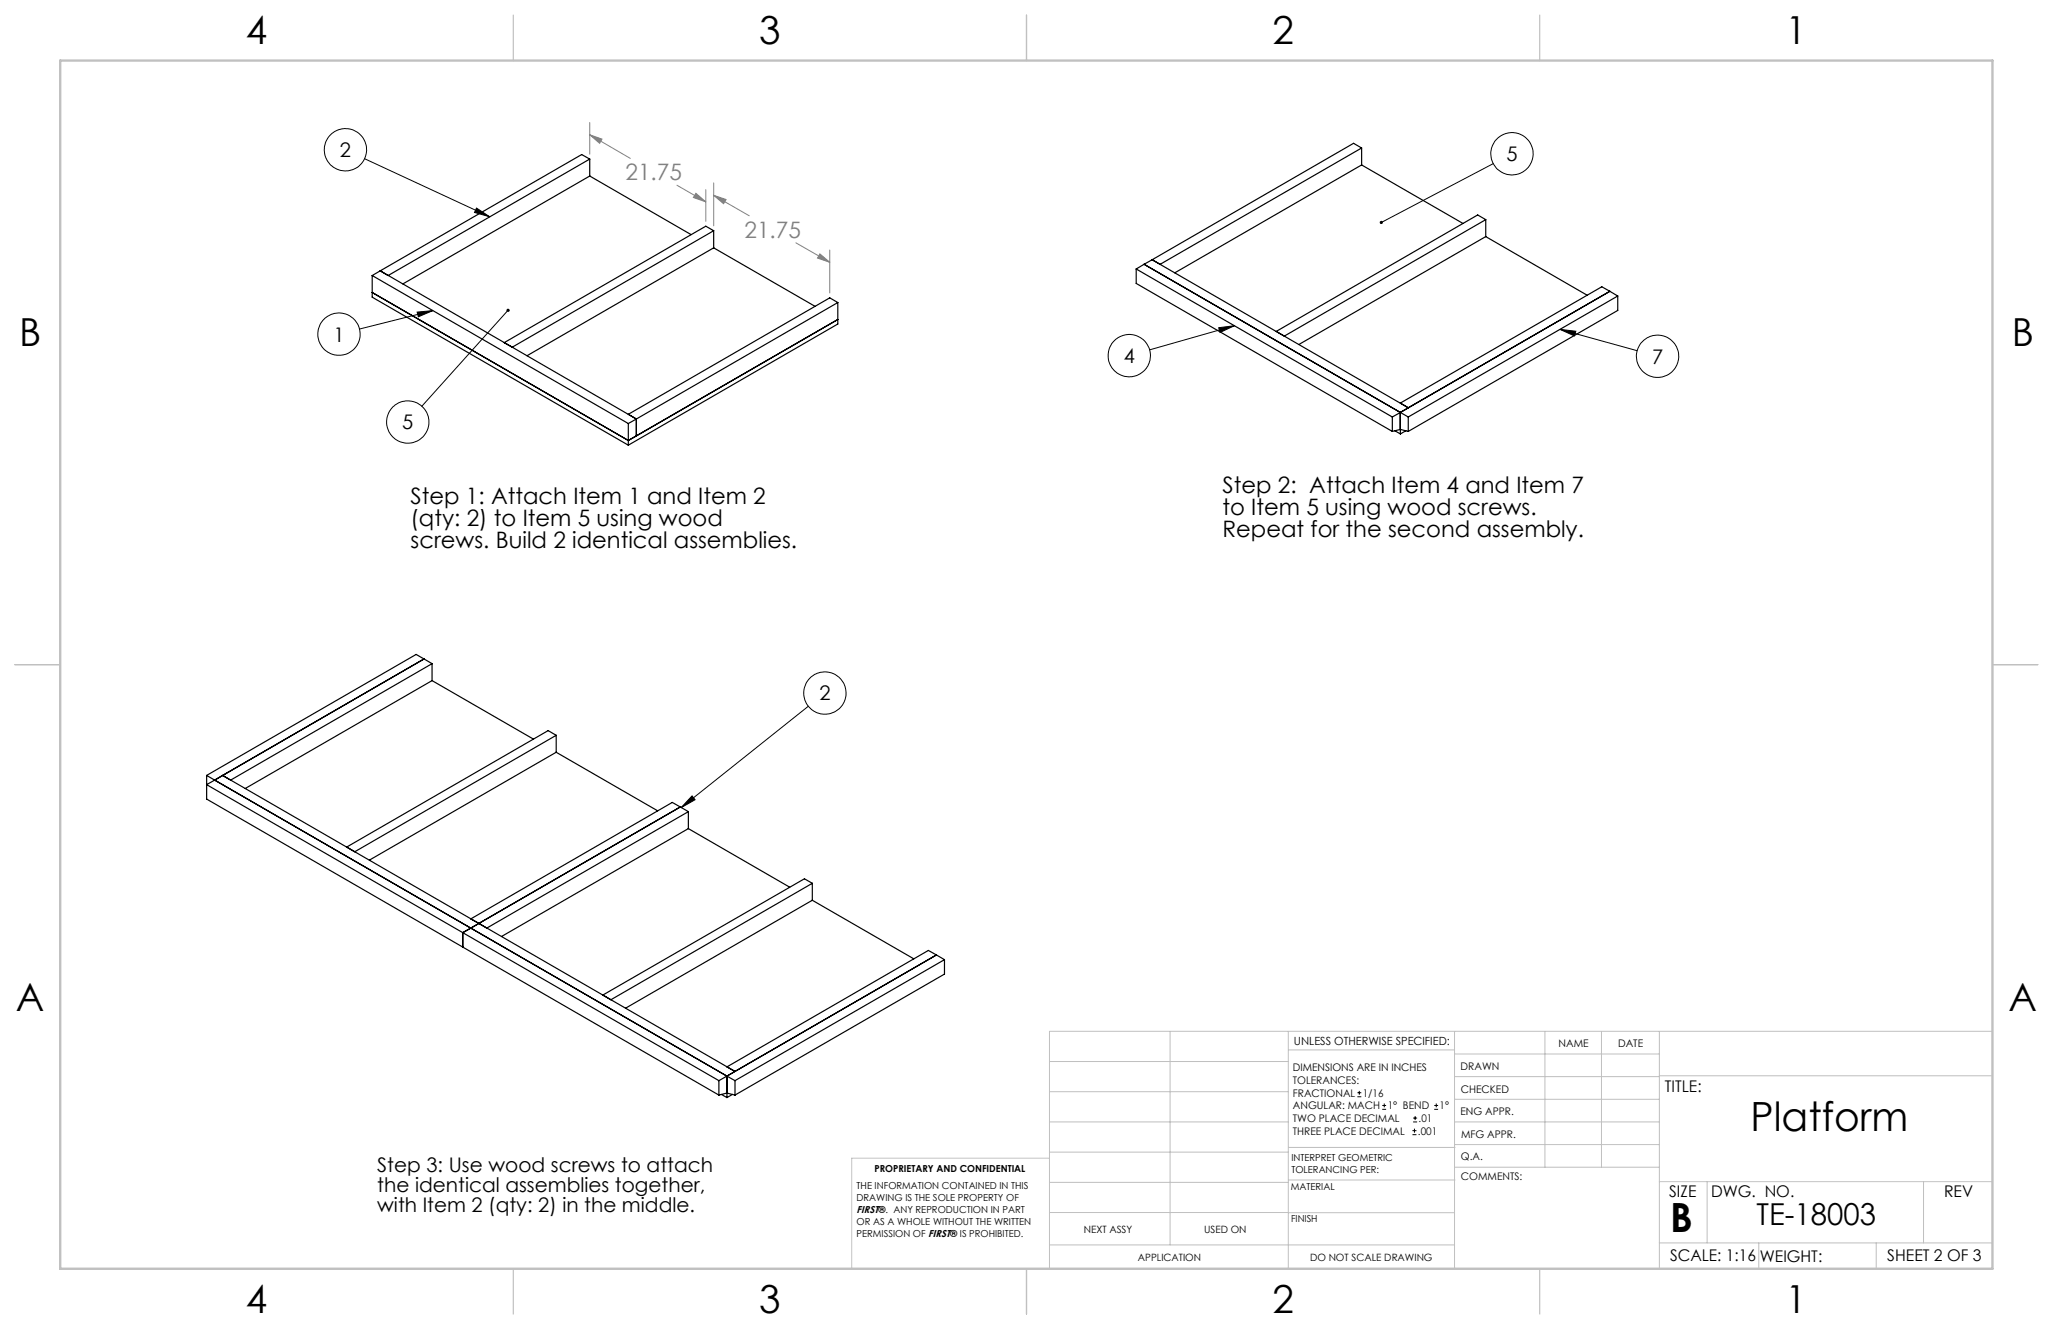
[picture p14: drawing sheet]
<svg xmlns="http://www.w3.org/2000/svg" width="432mm" height="279mm" viewBox="0 0 432 279" stroke-linecap="round" stroke-linejoin="round" font-family="sans-serif">
<defs><g id="words">
<g font-size="8.5">
<text x="368.2" y="237.7">Platform</text>
<text x="351.3" y="259">B</text>
</g>
<g font-size="8.1">
<text x="51.7" y="9.3">4</text>
<text x="159.7" y="9.3">3</text>
<text x="267.6" y="9.3">2</text>
<text x="375.6" y="9.3">1</text>
<text x="4" y="72.8">B</text>
<text x="423.1" y="72.8">B</text>
<text x="3.3" y="212.5">A</text>
<text x="422.4" y="212.5">A</text>
<text x="51.7" y="276">4</text>
<text x="159.7" y="276">3</text>
<text x="267.6" y="276">2</text>
<text x="375.6" y="276">1</text>
</g>
<text font-size="6.3" x="369.4" y="257.6">TE-18003</text>
<g font-size="4.8" fill="#808080">
<text x="131.6" y="37.9">21.75</text>
<text x="156.6" y="50">21.75</text>
</g>
<g font-size="4.8">
<text x="86.4" y="106">Step 1: Attach Item 1 and Item 2</text>
<text x="257.1" y="103.6">Step 2: Attach Item 4 and Item 7</text>
<text x="86.4" y="110.7">(qty: 2) to Item 5 using wood</text>
<text x="257.1" y="108.2">to Item 5 using wood screws.</text>
<text x="257.1" y="112.8">Repeat for the second assembly.</text>
<text x="86.4" y="115.3">screws. Build 2 identical assemblies.</text>
</g>
<g font-size="4.2">
<text x="71.5" y="33">2</text>
<text x="316.9" y="33.9">5</text>
<text x="70.1" y="71.8">1</text>
<text x="236.4" y="76.3">4</text>
<text x="347.5" y="76.4">7</text>
<text x="84.6" y="90.3">5</text>
<text x="172.3" y="147.2">2</text>
<text x="79.3" y="246.4">Step 3: Use wood screws to attach</text>
<text x="79.3" y="250.6">the identical assemblies together,</text>
<text x="79.3" y="254.8">with Item 2 (qty: 2) in the middle.</text>
</g>
<g font-size="3.4">
<text x="350.2" y="229.5">TITLE:</text>
<text x="351.1" y="251.6">SIZE</text>
<text x="359.9" y="251.6">DWG. NO.</text>
<text x="408.9" y="251.7">REV</text>
<text x="351.2" y="265.2">SCALE: 1:16</text>
<text x="370.1" y="265.3">WEIGHT:</text>
<text x="396.9" y="265.2">SHEET 2 OF 3</text>
</g>
<text font-size="2.4" x="272.2" y="219.7">UNLESS OTHERWISE SPECIFIED:</text>
<g font-size="2.2">
<text x="327.8" y="220.1">NAME</text>
<text x="340.3" y="220.2">DATE</text>
<text x="271.9" y="225.3">DIMENSIONS ARE IN INCHES</text>
<text x="271.9" y="227.9">TOLERANCES:</text>
<text x="307.2" y="224.9">DRAWN</text>
<text x="271.9" y="230.6">FRACTIONAL</text>
<text x="271.9" y="233.2">ANGULAR: MACH</text>
<text x="286.6" y="230.6">1/16</text>
<text x="291.9" y="233.2">1° BEND</text>
<text x="302.8" y="233.2">1°</text>
<text x="307.3" y="229.8">CHECKED</text>
<text x="271.9" y="238.5">THREE PLACE DECIMAL</text>
<text x="271.9" y="235.9">TWO PLACE DECIMAL</text>
<text x="298.2" y="238.5">.001</text>
<text x="298.4" y="235.9">.01</text>
<text x="307.2" y="234.5">ENG APPR.</text>
<text x="307.3" y="239.2">MFG APPR.</text>
<text x="307.3" y="243.9">Q.A.</text>
<text x="307.3" y="248.1">COMMENTS:</text>
</g>
<g font-size="2.1">
<text x="180.2" y="255.1">FIRST®. ANY REPRODUCTION IN PART</text>
<text x="227.9" y="259.2">NEXT ASSY</text>
<text x="253.3" y="259.2">USED ON</text>
<text x="239.3" y="265">APPLICATION</text>
<text x="275.5" y="265.1">DO NOT SCALE DRAWING</text>
</g>
<g font-size="2">
<text x="271.6" y="244.1">INTERPRET GEOMETRIC</text>
<text x="180.2" y="250">THE INFORMATION CONTAINED IN THIS</text>
<text x="183.9" y="246.4">PROPRIETARY AND CONFIDENTIAL</text>
<text x="271.5" y="250.2">MATERIAL</text>
<text x="271.6" y="246.6">TOLERANCING PER:</text>
<text x="180.2" y="257.6">OR AS A WHOLE WITHOUT THE WRITTEN</text>
<text x="180.2" y="252.5">DRAWING IS THE SOLE PROPERTY OF</text>
<text x="271.5" y="257">FINISH</text>
<text x="180.2" y="260.1">PERMISSION OF FIRST® IS PROHIBITED.</text>
</g>
</g></defs>
<g fill="none" stroke="#c0c0c0" stroke-width=".21">
<path d="M246.1 216.8v44.9M271 216.8v49.9M305.9 216.8v49.9M324.9 216.8v28.6M336.8 216.8v28.6M349 216.8v49.9M419.1 216.8h-198.4v49.9M220.7 235.9h50.3M220.7 229.5h50.3M220.7 223.2h50.3M271 220.7h34.9M305.9 231.1h43.1"/>
<path d="M305.9 226.3h43.1M305.9 221.6h43.1M305.9 235.9h43.1M349 226.2h70.1M220.7 248.6h50.3M220.7 242.2h50.3M220.7 254.9h50.3M220.7 243.5h-41.6v23.2M271 255h34.9M271 248.1h35M271 241.2h35M305.9 240.6h43.1"/>
<path d="M306 245.4h43M349 248.4h70.1M359.1 248.4v12.9M404.6 248.4v12.9M220.7 261.7h85.2M349 261.3h70.1M369.9 261.3v5.4M394.6 261.3v5.4"/>
</g>
<path d="M108 3.2v9.5M215.9 3.2v9.5M323.8 3.2v9.5M3.1 139.7h9.6M419.1 139.7h9.5M108 266.7v9.6M215.9 266.7v9.6M323.8 266.7v9.6" fill="none" stroke="#c0c0c0" stroke-width=".25"/>
<path d="M12.7 12.7h406.4v254h-406.4z" fill="none" stroke="#c0c0c0" stroke-width=".5"/>
<g fill="none" stroke="#000" stroke-width=".21">
<path d="M76.7 33.4l26.3 12.2M314.1 34.4l-23.6 12.4M100.2 43.7l2.8 1.9-3.2-.9zM87.7 65.6l3.4-.3-3.1 1.3zM91.1 65.3l-15.5 3.9M106.9 65.2l-18.2 20.2M256.3 68.9l3.3-.4-3 1.4zM259.6 68.5l-17.8 5.1M328.1 69.3l3.3 .3-.2 1zM328.1 69.3l16.2 4.4M170 148.5l-26.7 21.3M145.6 167.3l.6 .8-2.9 1.7z"/>
<circle cx="72.7" cy="31.5" r="4.4"/>
<circle cx="318" cy="32.3" r="4.5"/>
<circle cx="71.3" cy="70.3" r="4.5"/>
<circle cx="237.5" cy="74.8" r="4.5"/>
<circle cx="348.6" cy="74.9" r="4.5"/>
<circle cx="85.8" cy="88.7" r="4.5"/>
<circle cx="173.5" cy="145.7" r="4.5"/>
</g>
<path d="M124 28.3l2.6 .9-.5 .9zM124 25.8v6.6M124 28.3l8.6 5M142.4 38.9l6 3.5M148.4 39.9v6.6M150.1 38.5v9M146.4 40.6l2 1.8-2.6-.9zM150.1 41.1l2.6 .8-.5 .9zM150.1 41.1l7.5 4.3M167.4 51l7.1 4.1M172.4 53.4l2.1 1.7-2.6-.8zM174.5 52.6v9" fill="none" stroke="#808080" stroke-width=".21"/>
<path d="M100.2 43.7l2.8 1.9-3.2-.9zM87.7 65.6l3.4-.3-3.1 1.3zM106.6 65a.34 .34 0 0 0 0 .5 .34 .34 0 0 0 .5 0 .34 .34 0 0 0 0-.5l-.2 .2 .2-.2zM256.3 68.9l3.3-.4-3 1.4zM328.1 69.3l3.3 .3-.2 1zM290.3 46.5l-.1 .4 .3-.1-.3 .1a.34 .34 0 0 0 .5 .1 .34 .34 0 0 0 .1-.5 .34 .34 0 0 0-.5 0zM145.6 167.3l.6 .8-2.9 1.7z" fill="#000"/>
<path d="M124 28.3l2.6 .9-.5 .9zM146.4 40.6l2 1.8-2.6-.9zM172.4 53.4l2.1 1.7-2.6-.8zM150.1 41.1l2.6 .8-.5 .9z" fill="#808080"/>
<g fill="none" stroke="#000" stroke-width=".25">
<path d="M124 37l21.3 12.3M124 33.4l-42.4 24.5-1.6-1M124 33.4l-1.7-.9-42.3 24.4M124 33.4v3.6M124 37l-39.3 22.7M286.4 34.7l21.3 12.3M286.4 31.1l-42.4 24.5-1.7-1M286.4 31.1l-1.7-1-42.4 24.5M286.4 31.1v3.6M286.4 34.7l-39.3 22.7M78.3 57.9v4.6l53.9 31.1M78.3 57.9l53.9 31.1"/>
<path d="M80 56.9l53.8 31.2M80 56.9l-1.7 1M150.1 52.1l21.3 12.3M150.1 48.5v3.6M150.1 52.1l-39.3 22.7M239 56.6l53.8 31.1M239 56.6v3l53.8 31.1M240.6 55.6l-1.6 1M240.6 55.6l53.9 31.1M242.3 54.6l53.9 31.1M242.3 54.6l-1.7 1M312.5 49.7l21.3 12.4"/>
<path d="M312.5 46.2v3.5M312.5 49.7l-39.3 22.7M78.3 61.5l53.9 31.1M106 72l42.4-24.4 1.7 .9-42.4 24.5zM176.2 63.6v4.5l-44 25.5M176.2 63.6l-1.7-1-42.3 24.5 1.6 1M176.2 63.6l-42.4 24.5M268.4 69.7l42.4-24.5 1.7 1-42.4 24.5zM338.6 61.2l-44.1 25.5M338.6 61.2l1.7 1M338.6 61.2l-42.4 24.5M338.6 61.2l-1.7-.9-42.4 24.4 1.7 1"/>
<path d="M340.3 62.2l-44.1 25.5M340.3 62.2v3.1l-44.1 25.4M132.2 89v4.6M133.8 91.7l42.4-24.5-44 25.4M133.8 88.1v3.6M133.8 88.1l-1.6 .9M133.8 91.7l-1.6 .9M292.8 90.7l1.7-.4 1.7 .4M292.8 87.7v3M293.4 90.6l1.1 .6M294.5 86.7l1.7 1M294.5 86.7v4.5"/>
<path d="M294.5 86.7l-1.7 1M295.7 90.6l-1.2 .6M296.2 87.7v3M296.2 85.7l-1.7 1M89.2 138.5l-1.7-.9-44 25.4M89.2 138.5l-44 25.5M89.2 138.5l1.7 1M90.9 139.5l-42.4 24.5-1.7-1M90.9 139.5v3.6M90.9 143.1l21.3 12.3M90.9 143.1l-39.3 22.7M117 158.2l21.3 12.3"/>
<path d="M117 154.6v3.6M117 158.2l-39.3 22.6M43.5 163l1.7 1M43.5 163v5l53.8 31.1M45.2 164l-1.7 1 53.8 31.1M45.2 164l107.7 62.2M46.8 163l-1.6 1M46.8 163l53.9 31.1M72.9 178.1l42.4-24.5 1.7 1-42.4 24.5zM143.1 169.7l-42.4 24.4M143.1 169.7l-1.7-1-42.4 24.5 1.7 .9M143.1 169.7l1.7 .9"/>
<path d="M144.8 174.2l21.3 12.3M144.8 170.6l-42.4 24.5-1.7-1M144.8 170.6v3.6M144.8 174.2l-39.3 22.7M97.3 196.1v3M97.3 196.1l53.9 31.1M97.3 199.1l53.9 31.1M100.7 194.1l-3.4 2M100.7 194.1l53.9 31.1M170.9 189.3l21.3 12.3M170.9 185.7v3.6M170.9 189.3l-39.3 22.6"/>
<path d="M126.8 209.2l42.4-24.5 1.7 1-42.4 24.5zM197 200.8l-44.1 25.4M197 200.8l1.6 1M197 200.8l-1.7-1-42.4 24.5 1.7 .9M198.6 201.8l-44 25.4M198.6 201.8v3l-44 25.4M151.2 230.2l1.7-.4 1.7 .4M151.2 227.2v3M151.7 230.1l1.2 .7M152.9 226.2v4.6M152.9 226.2l1.7 1M152.9 226.2l-1.7 1"/>
<path d="M154.1 230.1l-1.2 .7M154.6 227.2v3M154.6 225.2l-1.7 1"/>
</g>
<g fill="none" stroke="#000" stroke-width=".21">
<path d="M285.5 230.6h.8M285.5 229.7h.8M285.9 229.3v.9M290.7 233.2h.8M290.7 232.4h.8M291.1 232v.8M297.1 238.5h.8M297.1 237.7h.8M297.2 235.9h.9M297.2 235.1h.9M297.5 237.3v.8M297.6 234.6v.9"/>
<path d="M301.7 233.2h.8M301.7 232.4h.8M302.1 232v.8"/>
</g>
<use href="#words"/>
</svg>
